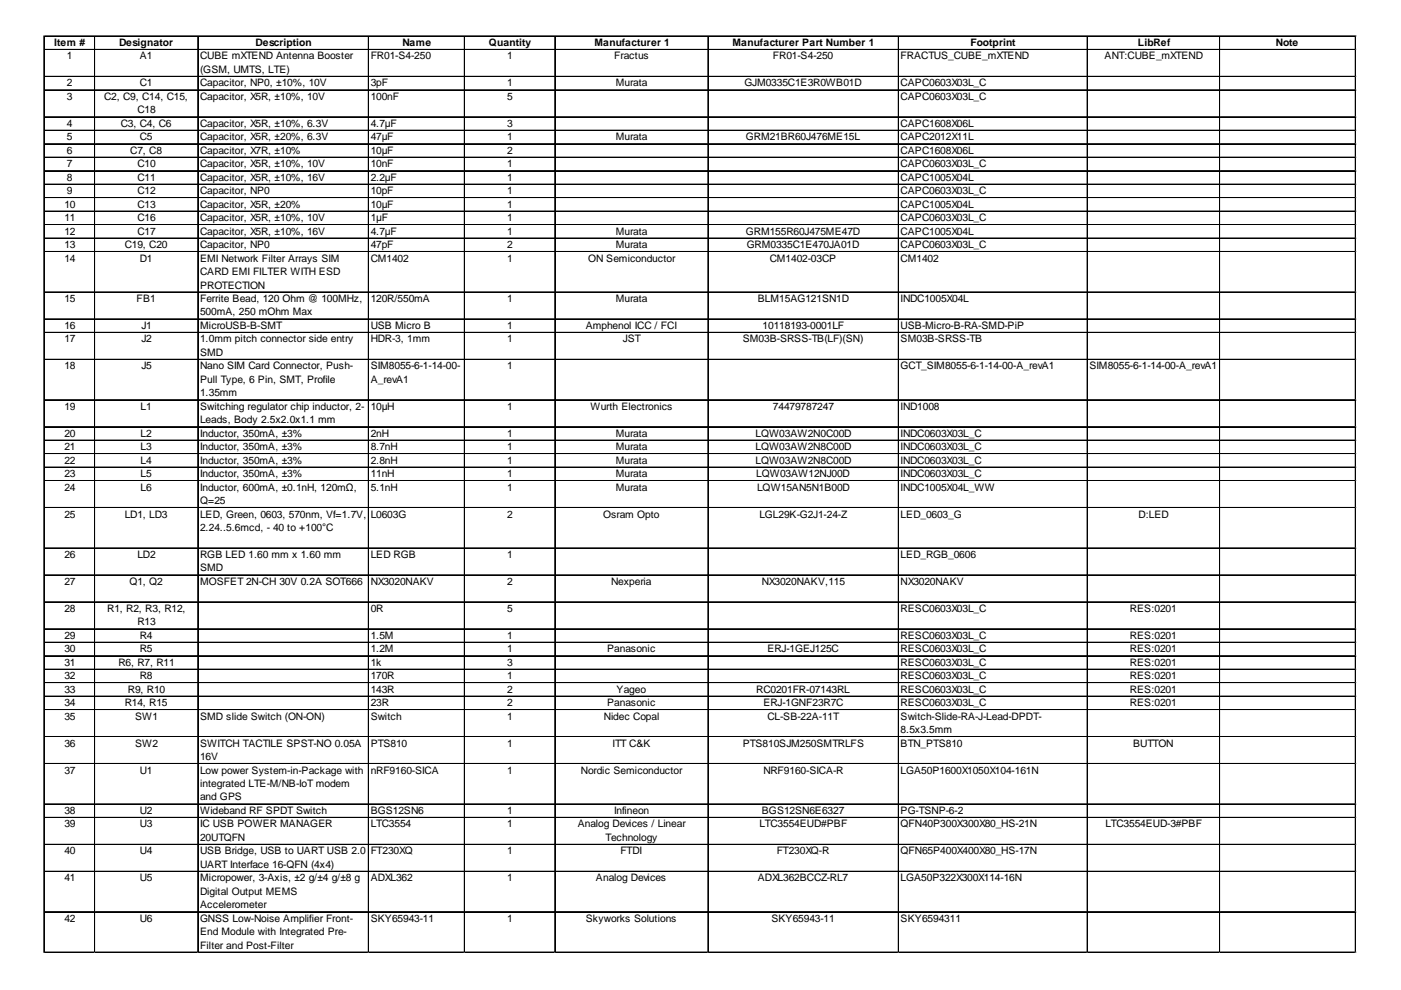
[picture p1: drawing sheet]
<svg xmlns="http://www.w3.org/2000/svg" width="297mm" height="210mm" viewBox="0 0 297 210" stroke-linecap="round" stroke-linejoin="round" font-family="sans-serif">
<defs><g id="words">
<g font-size="2.2">
<text x="11.5" y="9.8">Item #</text>
<text x="25.3" y="9.8">Designator</text>
<text x="54.2" y="9.8">Description</text>
<text x="85.3" y="9.8">Name</text>
<text x="103.7" y="9.8">Quantity</text>
<text x="126" y="9.8">Manufacturer 1</text>
<text x="155.3" y="9.8">Manufacturer Part Number 1</text>
<text x="205.8" y="9.8">Footprint</text>
<text x="241.3" y="9.8">LibRef</text>
<text x="270.5" y="9.8">Note</text>
<text x="14.2" y="12.6">1</text>
<text x="29.6" y="12.6">A1</text>
<text x="42.4" y="12.6">CUBE mXTEND Antenna Booster</text>
<text x="42.4" y="15.5">(GSM, UMTS, LTE)</text>
<text x="78.6" y="12.6">FR01-S4-250</text>
<text x="107.5" y="12.6">1</text>
<text x="130.2" y="12.6">Fractus</text>
<text x="163.9" y="12.6">FR01-S4-250</text>
<text x="191" y="12.6">FRACTUS_CUBE_mXTEND</text>
<text x="234.2" y="12.6">ANT:CUBE_mXTEND</text>
<text x="14.2" y="18.3">2</text>
<text x="14.2" y="21.2">3</text>
<text x="22.1" y="21.2">C2, C9, C14, C15,</text>
<text x="29.6" y="18.3">C1</text>
<text x="42.4" y="18.3">Capacitor, NP0, ±10%, 10V</text>
<text x="42.4" y="21.2">Capacitor, X5R, ±10%, 10V</text>
<text x="78.6" y="18.3">3pF</text>
<text x="78.6" y="21.2">100nF</text>
<text x="107.5" y="18.3">1</text>
<text x="107.5" y="21.2">5</text>
<text x="130.6" y="18.3">Murata</text>
<text x="157.8" y="18.3">GJM0335C1E3R0WB01D</text>
<text x="191" y="18.3">CAPC0603X03L_C</text>
<text x="191" y="21.2">CAPC0603X03L_C</text>
<text x="14.2" y="26.9">4</text>
<text x="14.2" y="29.7">5</text>
<text x="25.6" y="26.9">C3, C4, C6</text>
<text x="29.1" y="24">C18</text>
<text x="29.6" y="29.7">C5</text>
<text x="42.4" y="26.9">Capacitor, X5R, ±10%, 6.3V</text>
<text x="42.4" y="29.7">Capacitor, X5R, ±20%, 6.3V</text>
<text x="78.6" y="26.9">4.7µF</text>
<text x="78.6" y="29.7">47µF</text>
<text x="107.5" y="26.9">3</text>
<text x="107.5" y="29.7">1</text>
<text x="130.6" y="29.7">Murata</text>
<text x="158.2" y="29.7">GRM21BR60J476ME15L</text>
<text x="191" y="26.9">CAPC1608X06L</text>
<text x="191" y="29.7">CAPC2012X11L</text>
<text x="14.2" y="32.6">6</text>
<text x="14.2" y="35.5">7</text>
<text x="27.6" y="32.6">C7, C8</text>
<text x="29.1" y="35.5">C10</text>
<text x="42.4" y="32.6">Capacitor, X7R, ±10%</text>
<text x="42.4" y="35.5">Capacitor, X5R, ±10%, 10V</text>
<text x="78.6" y="32.6">10µF</text>
<text x="78.6" y="35.5">10nF</text>
<text x="107.5" y="32.6">2</text>
<text x="107.5" y="35.5">1</text>
<text x="191" y="32.6">CAPC1608X06L</text>
<text x="191" y="35.5">CAPC0603X03L_C</text>
<text x="14.2" y="38.3">8</text>
<text x="14.2" y="41.2">9</text>
<text x="29.1" y="38.3">C11</text>
<text x="29.1" y="41.2">C12</text>
<text x="42.4" y="38.3">Capacitor, X5R, ±10%, 16V</text>
<text x="42.4" y="41.2">Capacitor, NP0</text>
<text x="78.6" y="38.3">2.2µF</text>
<text x="78.6" y="41.2">10pF</text>
<text x="107.5" y="38.3">1</text>
<text x="107.5" y="41.2">1</text>
<text x="191" y="38.3">CAPC1005X04L</text>
<text x="191" y="41.2">CAPC0603X03L_C</text>
<text x="13.7" y="44">10</text>
<text x="13.7" y="46.9">11</text>
<text x="29.1" y="44">C13</text>
<text x="29.1" y="46.9">C16</text>
<text x="42.4" y="44">Capacitor, X5R, ±20%</text>
<text x="42.4" y="46.9">Capacitor, X5R, ±10%, 10V</text>
<text x="78.6" y="44">10µF</text>
<text x="78.6" y="46.9">1µF</text>
<text x="107.5" y="44">1</text>
<text x="107.5" y="46.9">1</text>
<text x="191" y="44">CAPC1005X04L</text>
<text x="191" y="46.9">CAPC0603X03L_C</text>
<text x="13.7" y="49.7">12</text>
<text x="13.7" y="52.6">13</text>
<text x="26.4" y="52.6">C19, C20</text>
<text x="29.1" y="49.7">C17</text>
<text x="42.4" y="49.7">Capacitor, X5R, ±10%, 16V</text>
<text x="42.4" y="52.6">Capacitor, NP0</text>
<text x="78.6" y="49.7">4.7µF</text>
<text x="78.6" y="52.6">47pF</text>
<text x="107.5" y="49.7">1</text>
<text x="107.5" y="52.6">2</text>
<text x="130.6" y="49.7">Murata</text>
<text x="130.6" y="52.6">Murata</text>
<text x="158.2" y="49.7">GRM155R60J475ME47D</text>
<text x="158.3" y="52.6">GRM0335C1E470JA01D</text>
<text x="191" y="49.7">CAPC1005X04L</text>
<text x="191" y="52.6">CAPC0603X03L_C</text>
<text x="13.7" y="55.5">14</text>
<text x="29.6" y="55.5">D1</text>
<text x="42.4" y="55.5">EMI Network Filter Arrays SIM</text>
<text x="42.4" y="58.3">CARD EMI FILTER WITH ESD</text>
<text x="78.6" y="55.5">CM1402</text>
<text x="107.5" y="55.5">1</text>
<text x="124.7" y="55.5">ON Semiconductor</text>
<text x="163.2" y="55.5">CM1402-03CP</text>
<text x="191" y="55.5">CM1402</text>
<text x="13.7" y="64">15</text>
<text x="29" y="64">FB1</text>
<text x="42.4" y="61.2">PROTECTION</text>
<text x="42.4" y="64">Ferrite Bead, 120 Ohm @ 100MHz,</text>
<text x="78.6" y="64">120R/550mA</text>
<text x="107.5" y="64">1</text>
<text x="130.6" y="64">Murata</text>
<text x="160.7" y="64">BLM15AG121SN1D</text>
<text x="191" y="64">INDC1005X04L</text>
<text x="13.7" y="69.7">16</text>
<text x="30" y="69.7">J1</text>
<text x="42.4" y="66.9">500mA, 250 mOhm Max</text>
<text x="42.4" y="69.7">MicroUSB-B-SMT</text>
<text x="78.6" y="69.7">USB Micro B</text>
<text x="107.5" y="69.7">1</text>
<text x="124.2" y="69.7">Amphenol ICC / FCI</text>
<text x="161.7" y="69.7">10118193-0001LF</text>
<text x="191" y="69.7">USB-Micro-B-RA-SMD-PiP</text>
<text x="13.7" y="72.6">17</text>
<text x="30" y="72.6">J2</text>
<text x="42.4" y="72.6">1.0mm pitch connector side entry</text>
<text x="42.4" y="75.5">SMD</text>
<text x="78.6" y="72.6">HDR-3, 1mm</text>
<text x="107.5" y="72.6">1</text>
<text x="132.1" y="72.6">JST</text>
<text x="157.5" y="72.6">SM03B-SRSS-TB(LF)(SN)</text>
<text x="191" y="72.6">SM03B-SRSS-TB</text>
<text x="13.7" y="78.3">18</text>
<text x="30" y="78.3">J5</text>
<text x="42.4" y="78.3">Nano SIM Card Connector, Push-</text>
<text x="42.4" y="81.2">Pull Type, 6 Pin, SMT, Profile</text>
<text x="78.6" y="78.3">SIM8055-6-1-14-00-</text>
<text x="78.6" y="81.2">A_revA1</text>
<text x="107.5" y="78.3">1</text>
<text x="191" y="78.3">GCT_SIM8055-6-1-14-00-A_revA1</text>
<text x="231" y="78.3">SIM8055-6-1-14-00-A_revA1</text>
<text x="13.7" y="86.9">19</text>
<text x="29.8" y="86.9">L1</text>
<text x="42.4" y="84">1.35mm</text>
<text x="42.4" y="86.9">Switching regulator chip inductor, 2-</text>
<text x="42.4" y="89.7">Leads, Body 2.5x2.0x1.1 mm</text>
<text x="78.6" y="86.9">10µH</text>
<text x="107.5" y="86.9">1</text>
<text x="125.2" y="86.9">Wurth Electronics</text>
<text x="163.9" y="86.9">74479787247</text>
<text x="191" y="86.9">IND1008</text>
<text x="13.7" y="92.6">20</text>
<text x="13.7" y="95.5">21</text>
<text x="29.8" y="92.6">L2</text>
<text x="29.8" y="95.5">L3</text>
<text x="42.4" y="92.6">Inductor, 350mA, ±3%</text>
<text x="42.4" y="95.5">Inductor, 350mA, ±3%</text>
<text x="78.6" y="92.6">2nH</text>
<text x="78.6" y="95.5">8.7nH</text>
<text x="107.5" y="92.6">1</text>
<text x="107.5" y="95.5">1</text>
<text x="130.6" y="92.6">Murata</text>
<text x="130.6" y="95.5">Murata</text>
<text x="160.2" y="92.6">LQW03AW2N0C00D</text>
<text x="160.2" y="95.5">LQW03AW2N8C00D</text>
<text x="191" y="92.6">INDC0603X03L_C</text>
<text x="191" y="95.5">INDC0603X03L_C</text>
<text x="13.7" y="98.3">22</text>
<text x="13.7" y="101.2">23</text>
<text x="29.8" y="98.3">L4</text>
<text x="29.8" y="101.2">L5</text>
<text x="42.4" y="98.3">Inductor, 350mA, ±3%</text>
<text x="42.4" y="101.2">Inductor, 350mA, ±3%</text>
<text x="78.6" y="98.3">2.8nH</text>
<text x="78.6" y="101.2">11nH</text>
<text x="107.5" y="98.3">1</text>
<text x="107.5" y="101.2">1</text>
<text x="130.6" y="98.3">Murata</text>
<text x="130.6" y="101.2">Murata</text>
<text x="160.2" y="98.3">LQW03AW2N8C00D</text>
<text x="160.3" y="101.2">LQW03AW12NJ00D</text>
<text x="191" y="98.3">INDC0603X03L_C</text>
<text x="191" y="101.2">INDC0603X03L_C</text>
<text x="13.7" y="104">24</text>
<text x="29.8" y="104">L6</text>
<text x="42.4" y="104">Inductor, 600mA, ±0.1nH, 120mΩ,</text>
<text x="42.4" y="106.9">Q=25</text>
<text x="78.6" y="104">5.1nH</text>
<text x="107.5" y="104">1</text>
<text x="130.6" y="104">Murata</text>
<text x="160.5" y="104">LQW15AN5N1B00D</text>
<text x="191" y="104">INDC1005X04L_WW</text>
<text x="13.7" y="109.7">25</text>
<text x="26.4" y="109.7">LD1, LD3</text>
<text x="42.4" y="109.7">LED, Green, 0603, 570nm, Vf=1.7V,</text>
<text x="42.4" y="112.6">2.24..5.6mcd, - 40 to +100°C</text>
<text x="78.6" y="109.7">L0603G</text>
<text x="107.5" y="109.7">2</text>
<text x="127.9" y="109.7">Osram Opto</text>
<text x="161" y="109.7">LGL29K-G2J1-24-Z</text>
<text x="191" y="109.7">LED_0603_G</text>
<text x="241.4" y="109.7">D:LED</text>
<text x="13.7" y="118.3">26</text>
<text x="29.1" y="118.3">LD2</text>
<text x="42.4" y="118.3">RGB LED 1.60 mm x 1.60 mm</text>
<text x="78.6" y="118.3">LED RGB</text>
<text x="107.5" y="118.3">1</text>
<text x="191" y="118.3">LED_RGB_0606</text>
<text x="13.7" y="124">27</text>
<text x="27.5" y="124">Q1, Q2</text>
<text x="42.4" y="121.2">SMD</text>
<text x="42.4" y="124">MOSFET 2N-CH 30V 0.2A SOT666</text>
<text x="78.6" y="124">NX3020NAKV</text>
<text x="107.5" y="124">2</text>
<text x="129.6" y="124">Nexperia</text>
<text x="161.5" y="124">NX3020NAKV,115</text>
<text x="191" y="124">NX3020NAKV</text>
<text x="13.7" y="129.7">28</text>
<text x="22.7" y="129.7">R1, R2, R3, R12,</text>
<text x="78.6" y="129.7">0R</text>
<text x="107.5" y="129.7">5</text>
<text x="191" y="129.7">RESC0603X03L_C</text>
<text x="239.6" y="129.7">RES:0201</text>
<text x="13.7" y="135.4">29</text>
<text x="29.1" y="132.6">R13</text>
<text x="29.6" y="135.4">R4</text>
<text x="78.6" y="135.4">1.5M</text>
<text x="107.5" y="135.4">1</text>
<text x="191" y="135.4">RESC0603X03L_C</text>
<text x="239.6" y="135.4">RES:0201</text>
<text x="13.7" y="138.3">30</text>
<text x="13.7" y="141.2">31</text>
<text x="25.1" y="141.2">R6, R7, R11</text>
<text x="29.6" y="138.3">R5</text>
<text x="78.6" y="138.3">1.2M</text>
<text x="78.6" y="141.2">1k</text>
<text x="107.5" y="138.3">1</text>
<text x="107.5" y="141.2">3</text>
<text x="128.7" y="138.3">Panasonic</text>
<text x="162.7" y="138.3">ERJ-1GEJ125C</text>
<text x="191" y="138.3">RESC0603X03L_C</text>
<text x="191" y="141.2">RESC0603X03L_C</text>
<text x="239.6" y="138.3">RES:0201</text>
<text x="239.6" y="141.2">RES:0201</text>
<text x="13.7" y="144">32</text>
<text x="13.7" y="146.9">33</text>
<text x="13.7" y="149.7">34</text>
<text x="26.4" y="149.7">R14, R15</text>
<text x="27.1" y="146.9">R9, R10</text>
<text x="29.6" y="144">R8</text>
<text x="78.6" y="144">170R</text>
<text x="78.6" y="146.9">143R</text>
<text x="78.6" y="149.7">23R</text>
<text x="107.5" y="144">1</text>
<text x="107.5" y="146.9">2</text>
<text x="107.5" y="149.7">2</text>
<text x="128.7" y="149.7">Panasonic</text>
<text x="130.7" y="146.9">Yageo</text>
<text x="160.3" y="146.9">RC0201FR-07143RL</text>
<text x="161.9" y="149.7">ERJ-1GNF23R7C</text>
<text x="191" y="144">RESC0603X03L_C</text>
<text x="191" y="146.9">RESC0603X03L_C</text>
<text x="191" y="149.7">RESC0603X03L_C</text>
<text x="239.6" y="144">RES:0201</text>
<text x="239.6" y="146.9">RES:0201</text>
<text x="239.6" y="149.7">RES:0201</text>
<text x="13.7" y="152.6">35</text>
<text x="28.6" y="152.6">SW1</text>
<text x="42.4" y="152.6">SMD slide Switch (ON-ON)</text>
<text x="78.6" y="152.6">Switch</text>
<text x="107.5" y="152.6">1</text>
<text x="128" y="152.6">Nidec Copal</text>
<text x="162.7" y="152.6">CL-SB-22A-11T</text>
<text x="191" y="152.6">Switch-Slide-RA-J-Lead-DPDT-</text>
<text x="191" y="155.4">8.5x3.5mm</text>
<text x="13.7" y="158.3">36</text>
<text x="28.6" y="158.3">SW2</text>
<text x="42.4" y="158.3">SWITCH TACTILE SPST-NO 0.05A</text>
<text x="42.4" y="161.2">16V</text>
<text x="78.6" y="158.3">PTS810</text>
<text x="107.5" y="158.3">1</text>
<text x="129.9" y="158.3">ITT C&amp;K</text>
<text x="157.5" y="158.3">PTS810SJM250SMTRLFS</text>
<text x="191" y="158.3">BTN_PTS810</text>
<text x="240.2" y="158.3">BUTTON</text>
<text x="13.7" y="164">37</text>
<text x="29.6" y="164">U1</text>
<text x="42.4" y="164">Low power System-in-Package with</text>
<text x="42.4" y="166.9">integrated LTE-M/NB-IoT modem</text>
<text x="78.6" y="164">nRF9160-SICA</text>
<text x="107.5" y="164">1</text>
<text x="123.2" y="164">Nordic Semiconductor</text>
<text x="161.9" y="164">NRF9160-SICA-R</text>
<text x="191" y="164">LGA50P1600X1050X104-161N</text>
<text x="13.7" y="172.6">38</text>
<text x="29.6" y="172.6">U2</text>
<text x="42.4" y="169.7">and GPS</text>
<text x="42.4" y="172.6">Wideband RF SPDT Switch</text>
<text x="78.6" y="172.6">BGS12SN6</text>
<text x="107.5" y="172.6">1</text>
<text x="130.2" y="172.6">Infineon</text>
<text x="161.5" y="172.6">BGS12SN6E6327</text>
<text x="191" y="172.6">PG-TSNP-6-2</text>
<text x="13.7" y="175.4">39</text>
<text x="29.6" y="175.4">U3</text>
<text x="42.4" y="175.4">IC USB POWER MANAGER</text>
<text x="42.4" y="178.3">20UTQFN</text>
<text x="78.6" y="175.4">LTC3554</text>
<text x="107.5" y="175.4">1</text>
<text x="122.5" y="175.4">Analog Devices / Linear</text>
<text x="128.4" y="178.3">Technology</text>
<text x="161" y="175.4">LTC3554EUD#PBF</text>
<text x="191" y="175.4">QFN40P300X300X80_HS-21N</text>
<text x="234.4" y="175.4">LTC3554EUD-3#PBF</text>
<text x="13.7" y="181.2">40</text>
<text x="29.6" y="181.2">U4</text>
<text x="42.4" y="181.2">USB Bridge, USB to UART USB 2.0</text>
<text x="42.4" y="184">UART Interface 16-QFN (4x4)</text>
<text x="78.6" y="181.2">FT230XQ</text>
<text x="107.5" y="181.2">1</text>
<text x="131.6" y="181.2">FTDI</text>
<text x="164.7" y="181.2">FT230XQ-R</text>
<text x="191" y="181.2">QFN65P400X400X80_HS-17N</text>
<text x="13.7" y="186.9">41</text>
<text x="29.6" y="186.9">U5</text>
<text x="42.4" y="186.9">Micropower, 3-Axis, ±2 g/±4 g/±8 g</text>
<text x="42.4" y="189.7">Digital Output MEMS</text>
<text x="78.6" y="186.9">ADXL362</text>
<text x="107.5" y="186.9">1</text>
<text x="126.4" y="186.9">Analog Devices</text>
<text x="160.7" y="186.9">ADXL362BCCZ-RL7</text>
<text x="191" y="186.9">LGA50P322X300X114-16N</text>
<text x="13.7" y="195.4">42</text>
<text x="29.6" y="195.4">U6</text>
<text x="42.4" y="192.6">Accelerometer</text>
<text x="42.4" y="195.4">GNSS Low-Noise Amplifier Front-</text>
<text x="78.6" y="195.4">SKY65943-11</text>
<text x="107.5" y="195.4">1</text>
<text x="124.2" y="195.4">Skyworks Solutions</text>
<text x="163.5" y="195.4">SKY65943-11</text>
<text x="191" y="195.4">SKY6594311</text>
<text x="42.4" y="198.3">End Module with Integrated Pre-</text>
<text x="42.4" y="201.1">Filter and Post-Filter</text>
</g>
</g></defs>
<g fill="none" stroke="#000" stroke-width=".21">
<path d="M9.3 7.6v194.4M9.4 7.6v194.4M9.5 7.6h278M9.5 7.7h278M9.5 10.5h278M9.5 16.2h10.6M9.5 16.3h10.6M9.5 19h10.6M9.5 19.1h10.6M20.1 7.8v194.2M20.2 16.2h21.7M20.2 16.3h21.7"/>
<path d="M20.2 19h21.7M20.2 19.1h21.7M41.9 7.8v194.2M42 7.8v194.2M42.1 16.2h36M42.1 16.3h36M42.1 19h36M42.1 19.1h36M78.1 7.8v194.2M78.2 7.8v194.2M78.3 16.2h20.1M78.3 16.3h20.1"/>
<path d="M78.3 19h20.1M78.3 19.1h20.1M98.4 7.8v194.2M98.5 7.8v194.2M98.6 16.2h19M98.6 16.3h19M98.6 19h19M98.6 19.1h19M117.6 7.8v194.2M117.7 7.8v194.2M117.8 16.2h32.3M117.8 16.3h32.3"/>
<path d="M117.8 19h32.3M117.8 19.1h32.3M150.1 7.8v194.2M150.2 7.8v194.2M150.2 16.2h40.3M150.2 16.3h40.3M150.2 19h40.3M150.2 19.1h40.3M190.5 7.8v194.2M190.6 16.2h39.9M190.6 16.3h39.9M190.6 19h39.9"/>
<path d="M190.6 19.1h39.9M230.5 7.8v194.2M230.6 7.8v194.2M230.7 16.2h27.9M230.7 16.3h27.9M230.7 19h27.9M230.7 19.1h27.9M258.6 7.8v194.2M258.7 7.8v194.2M258.7 16.2h28.6M258.7 16.3h28.6M258.7 19h28.6"/>
<path d="M258.7 19.1h28.6M287.3 7.8v194.2M287.4 7.8v194.2M9.5 24.7h10.6M9.5 24.8h10.6M9.5 27.6h10.6M9.5 27.7h10.6M9.5 30.5h10.6M9.5 33.3h10.6M9.5 33.4h10.6M9.5 36.2h10.6M9.5 36.3h10.6"/>
<path d="M9.5 39h10.6M9.5 39.1h10.6M20.2 24.7h21.7M20.2 24.8h21.7M20.2 27.6h21.7M20.2 27.7h21.7M20.2 30.5h21.7M20.2 33.3h21.7M20.2 33.4h21.7M20.2 36.2h21.7M20.2 36.3h21.7M20.2 39h21.7"/>
<path d="M20.2 39.1h21.7M42.1 24.7h36M42.1 24.8h36M42.1 27.6h36M42.1 27.7h36M42.1 30.5h36M42.1 33.3h36M42.1 33.4h36M42.1 36.2h36M42.1 36.3h36M42.1 39h36M42.1 39.1h36"/>
<path d="M78.3 24.7h20.1M78.3 24.8h20.1M78.3 27.6h20.1M78.3 27.7h20.1M78.3 30.5h20.1M78.3 33.3h20.1M78.3 33.4h20.1M78.3 36.2h20.1M78.3 36.3h20.1M78.3 39h20.1M78.3 39.1h20.1M98.6 24.7h19"/>
<path d="M98.6 24.8h19M98.6 27.6h19M98.6 27.7h19M98.6 30.5h19M98.6 33.3h19M98.6 33.4h19M98.6 36.2h19M98.6 36.3h19M98.6 39h19M98.6 39.1h19M117.8 24.7h32.3M117.8 24.8h32.3"/>
<path d="M117.8 27.6h32.3M117.8 27.7h32.3M117.8 30.5h32.3M117.8 33.3h32.3M117.8 33.4h32.3M117.8 36.2h32.3M117.8 36.3h32.3M117.8 39h32.3M117.8 39.1h32.3M150.2 24.7h40.3M150.2 24.8h40.3M150.2 27.6h40.3"/>
<path d="M150.2 27.7h40.3M150.2 30.5h40.3M150.2 33.3h40.3M150.2 33.4h40.3M150.2 36.2h40.3M150.2 36.3h40.3M150.2 39h40.3M150.2 39.1h40.3M190.6 24.7h39.9M190.6 24.8h39.9M190.6 27.6h39.9M190.6 27.7h39.9"/>
<path d="M190.6 30.5h39.9M190.6 33.3h39.9M190.6 33.4h39.9M190.6 36.2h39.9M190.6 36.3h39.9M190.6 39h39.9M190.6 39.1h39.9M230.7 24.7h27.9M230.7 24.8h27.9M230.7 27.6h27.9M230.7 27.7h27.9M230.7 30.5h27.9"/>
<path d="M230.7 33.3h27.9M230.7 33.4h27.9M230.7 36.2h27.9M230.7 36.3h27.9M230.7 39h27.9M230.7 39.1h27.9M258.7 24.7h28.6M258.7 24.8h28.6M258.7 27.6h28.6M258.7 27.7h28.6M258.7 30.5h28.6M258.7 33.3h28.6"/>
<path d="M258.7 33.4h28.6M258.7 36.2h28.6M258.7 36.3h28.6M258.7 39h28.6M258.7 39.1h28.6M9.5 41.9h10.6M9.5 42h10.6M9.5 44.7h10.6M9.5 44.8h10.6M9.5 47.6h10.6M9.5 47.7h10.6M9.5 50.5h10.6"/>
<path d="M9.5 53.3h10.6M9.5 53.4h10.6M20.2 41.9h21.7M20.2 42h21.7M20.2 44.7h21.7M20.2 44.8h21.7M20.2 47.6h21.7M20.2 47.7h21.7M20.2 50.5h21.7M20.2 53.3h21.7M20.2 53.4h21.7M42.1 41.9h36"/>
<path d="M42.1 42h36M42.1 44.7h36M42.1 44.8h36M42.1 47.6h36M42.1 47.7h36M42.1 50.5h36M42.1 53.3h36M42.1 53.4h36M78.3 41.9h20.1M78.3 42h20.1M78.3 44.7h20.1M78.3 44.8h20.1"/>
<path d="M78.3 47.6h20.1M78.3 47.7h20.1M78.3 50.5h20.1M78.3 53.3h20.1M78.3 53.4h20.1M98.6 41.9h19M98.6 42h19M98.6 44.7h19M98.6 44.8h19M98.6 47.6h19M98.6 47.7h19M98.6 50.5h19"/>
<path d="M98.6 53.3h19M98.6 53.4h19M117.8 41.9h32.3M117.8 42h32.3M117.8 44.7h32.3M117.8 44.8h32.3M117.8 47.6h32.3M117.8 47.7h32.3M117.8 50.5h32.3M117.8 53.3h32.3M117.8 53.4h32.3M150.2 41.9h40.3"/>
<path d="M150.2 42h40.3M150.2 44.7h40.3M150.2 44.8h40.3M150.2 47.6h40.3M150.2 47.7h40.3M150.2 50.5h40.3M150.2 53.3h40.3M150.2 53.4h40.3M190.6 41.9h39.9M190.6 42h39.9M190.6 44.7h39.9M190.6 44.8h39.9"/>
<path d="M190.6 47.6h39.9M190.6 47.7h39.9M190.6 50.5h39.9M190.6 53.3h39.9M190.6 53.4h39.9M230.7 41.9h27.9M230.7 42h27.9M230.7 44.7h27.9M230.7 44.8h27.9M230.7 47.6h27.9M230.7 47.7h27.9M230.7 50.5h27.9"/>
<path d="M230.7 53.3h27.9M230.7 53.4h27.9M258.7 41.9h28.6M258.7 42h28.6M258.7 44.7h28.6M258.7 44.8h28.6M258.7 47.6h28.6M258.7 47.7h28.6M258.7 50.5h28.6M258.7 53.3h28.6M258.7 53.4h28.6M9.5 61.9h10.6"/>
<path d="M9.5 62h10.6M9.5 67.6h10.6M9.5 67.7h10.6M9.5 70.5h10.6M9.5 76.2h10.6M9.5 76.3h10.6M20.2 61.9h21.7M20.2 62h21.7M20.2 67.6h21.7M20.2 67.7h21.7M20.2 70.5h21.7M20.2 76.2h21.7"/>
<path d="M20.2 76.3h21.7M42.1 61.9h36M42.1 62h36M42.1 67.6h36M42.1 67.7h36M42.1 70.5h36M42.1 76.2h36M42.1 76.3h36M78.3 61.9h20.1M78.3 62h20.1M78.3 67.6h20.1M78.3 67.7h20.1"/>
<path d="M78.3 70.5h20.1M78.3 76.2h20.1M78.3 76.3h20.1M98.6 61.9h19M98.6 62h19M98.6 67.6h19M98.6 67.7h19M98.6 70.5h19M98.6 76.2h19M98.6 76.3h19M117.8 61.9h32.3M117.8 62h32.3"/>
<path d="M117.8 67.6h32.3M117.8 67.7h32.3M117.8 70.5h32.3M117.8 76.2h32.3M117.8 76.3h32.3M150.2 61.9h40.3M150.2 62h40.3M150.2 67.6h40.3M150.2 67.7h40.3M150.2 70.5h40.3M150.2 76.2h40.3M150.2 76.3h40.3"/>
<path d="M190.6 61.9h39.9M190.6 62h39.9M190.6 67.6h39.9M190.6 67.7h39.9M190.6 70.5h39.9M190.6 76.2h39.9M190.6 76.3h39.9M230.7 61.9h27.9M230.7 62h27.9M230.7 67.6h27.9M230.7 67.7h27.9M230.7 70.5h27.9"/>
<path d="M230.7 76.2h27.9M230.7 76.3h27.9M258.7 61.9h28.6M258.7 62h28.6M258.7 67.6h28.6M258.7 67.7h28.6M258.7 70.5h28.6M258.7 76.2h28.6M258.7 76.3h28.6M9.5 84.7h10.6M9.5 84.8h10.6M9.5 90.5h10.6"/>
<path d="M9.5 93.3h10.6M9.5 93.4h10.6M9.5 96.2h10.6M9.5 99h10.6M9.5 99.1h10.6M20.2 84.7h21.7M20.2 84.8h21.7M20.2 90.5h21.7M20.2 93.3h21.7M20.2 93.4h21.7M20.2 96.2h21.7M20.2 99h21.7"/>
<path d="M20.2 99.1h21.7M42.1 84.7h36M42.1 84.8h36M42.1 90.5h36M42.1 93.3h36M42.1 93.4h36M42.1 96.2h36M42.1 99h36M42.1 99.1h36M78.3 84.7h20.1M78.3 84.8h20.1M78.3 90.5h20.1"/>
<path d="M78.3 93.3h20.1M78.3 93.4h20.1M78.3 96.2h20.1M78.3 99h20.1M78.3 99.1h20.1M98.6 84.7h19M98.6 84.8h19M98.6 90.5h19M98.6 93.3h19M98.6 93.4h19M98.6 96.2h19M98.6 99h19"/>
<path d="M98.6 99.1h19M117.8 84.7h32.3M117.8 84.8h32.3M117.8 90.5h32.3M117.8 93.3h32.3M117.8 93.4h32.3M117.8 96.2h32.3M117.8 99h32.3M117.8 99.1h32.3M150.2 84.7h40.3M150.2 84.8h40.3M150.2 90.5h40.3"/>
<path d="M150.2 93.3h40.3M150.2 93.4h40.3M150.2 96.2h40.3M150.2 99h40.3M150.2 99.1h40.3M190.6 84.7h39.9M190.6 84.8h39.9M190.6 90.5h39.9M190.6 93.3h39.9M190.6 93.4h39.9M190.6 96.2h39.9M190.6 99h39.9"/>
<path d="M190.6 99.1h39.9M230.7 84.7h27.9M230.7 84.8h27.9M230.7 90.5h27.9M230.7 93.3h27.9M230.7 93.4h27.9M230.7 96.2h27.9M230.7 99h27.9M230.7 99.1h27.9M258.7 84.7h28.6M258.7 84.8h28.6M258.7 90.5h28.6"/>
<path d="M258.7 93.3h28.6M258.7 93.4h28.6M258.7 96.2h28.6M258.7 99h28.6M258.7 99.1h28.6M9.5 101.9h10.6M9.5 102h10.6M9.5 107.6h10.6M9.5 107.7h10.6M9.5 116.2h10.6M20.2 101.9h21.7M20.2 102h21.7"/>
<path d="M20.2 107.6h21.7M20.2 107.7h21.7M20.2 116.2h21.7M42.1 101.9h36M42.1 102h36M42.1 107.6h36M42.1 107.7h36M42.1 116.2h36M78.3 101.9h20.1M78.3 102h20.1M78.3 107.6h20.1M78.3 107.7h20.1"/>
<path d="M78.3 116.2h20.1M98.6 101.9h19M98.6 102h19M98.6 107.6h19M98.6 107.7h19M98.6 116.2h19M117.8 101.9h32.3M117.8 102h32.3M117.8 107.6h32.3M117.8 107.7h32.3M117.8 116.2h32.3M150.2 101.9h40.3"/>
<path d="M150.2 102h40.3M150.2 107.6h40.3M150.2 107.7h40.3M150.2 116.2h40.3M190.6 101.9h39.9M190.6 102h39.9M190.6 107.6h39.9M190.6 107.7h39.9M190.6 116.2h39.9M230.7 101.9h27.9M230.7 102h27.9M230.7 107.6h27.9"/>
<path d="M230.7 107.7h27.9M230.7 116.2h27.9M258.7 101.9h28.6M258.7 102h28.6M258.7 107.6h28.6M258.7 107.7h28.6M258.7 116.2h28.6M9.5 121.9h10.6M9.5 122h10.6M9.5 127.6h10.6M9.5 127.7h10.6M9.5 133.3h10.6"/>
<path d="M9.5 133.4h10.6M9.5 136.2h10.6M9.5 139h10.6M9.5 139.1h10.6M20.2 121.9h21.7M20.2 122h21.7M20.2 127.6h21.7M20.2 127.7h21.7M20.2 133.3h21.7M20.2 133.4h21.7M20.2 136.2h21.7M20.2 139h21.7"/>
<path d="M20.2 139.1h21.7M42.1 121.9h36M42.1 122h36M42.1 127.6h36M42.1 127.7h36M42.1 133.3h36M42.1 133.4h36M42.1 136.2h36M42.1 139h36M42.1 139.1h36M78.3 121.9h20.1M78.3 122h20.1"/>
<path d="M78.3 127.6h20.1M78.3 127.7h20.1M78.3 133.3h20.1M78.3 133.4h20.1M78.3 136.2h20.1M78.3 139h20.1M78.3 139.1h20.1M98.6 121.9h19M98.6 122h19M98.6 127.6h19M98.6 127.7h19M98.6 133.3h19"/>
<path d="M98.6 133.4h19M98.6 136.2h19M98.6 139h19M98.6 139.1h19M117.8 121.9h32.3M117.8 122h32.3M117.8 127.6h32.3M117.8 127.7h32.3M117.8 133.3h32.3M117.8 133.4h32.3M117.8 136.2h32.3M117.8 139h32.3"/>
<path d="M117.8 139.1h32.3M150.2 121.9h40.3M150.2 122h40.3M150.2 127.6h40.3M150.2 127.7h40.3M150.2 133.3h40.3M150.2 133.4h40.3M150.2 136.2h40.3M150.2 139h40.3M150.2 139.1h40.3M190.6 121.9h39.9M190.6 122h39.9"/>
<path d="M190.6 127.6h39.9M190.6 127.7h39.9M190.6 133.3h39.9M190.6 133.4h39.9M190.6 136.2h39.9M190.6 139h39.9M190.6 139.1h39.9M230.7 121.9h27.9M230.7 122h27.9M230.7 127.6h27.9M230.7 127.7h27.9M230.7 133.3h27.9"/>
<path d="M230.7 133.4h27.9M230.7 136.2h27.9M230.7 139h27.9M230.7 139.1h27.9M258.7 121.9h28.6M258.7 122h28.6M258.7 127.6h28.6M258.7 127.7h28.6M258.7 133.3h28.6M258.7 133.4h28.6M258.7 136.2h28.6M258.7 139h28.6"/>
<path d="M258.7 139.1h28.6M9.5 141.9h10.6M9.5 142h10.6M9.5 144.7h10.6M9.5 144.8h10.6M9.5 147.6h10.6M9.5 147.7h10.6M9.5 150.4h10.6M9.5 150.5h10.6M9.5 156.2h10.6M20.2 141.9h21.7M20.2 142h21.7"/>
<path d="M20.2 144.7h21.7M20.2 144.8h21.7M20.2 147.6h21.7M20.2 147.7h21.7M20.2 150.4h21.7M20.2 150.5h21.7M20.2 156.2h21.7M42.1 141.9h36M42.1 142h36M42.1 144.7h36M42.1 144.8h36M42.1 147.6h36"/>
<path d="M42.1 147.7h36M42.1 150.4h36M42.1 150.5h36M42.1 156.2h36M78.3 141.9h20.1M78.3 142h20.1M78.3 144.7h20.1M78.3 144.8h20.1M78.3 147.6h20.1M78.3 147.7h20.1M78.3 150.4h20.1M78.3 150.5h20.1"/>
<path d="M78.3 156.2h20.1M98.6 141.9h19M98.6 142h19M98.6 144.7h19M98.6 144.8h19M98.6 147.6h19M98.6 147.7h19M98.6 150.4h19M98.6 150.5h19M98.6 156.2h19M117.8 141.9h32.3M117.8 142h32.3"/>
<path d="M117.8 144.7h32.3M117.8 144.8h32.3M117.8 147.6h32.3M117.8 147.7h32.3M117.8 150.4h32.3M117.8 150.5h32.3M117.8 156.2h32.3M150.2 141.9h40.3M150.2 142h40.3M150.2 144.7h40.3M150.2 144.8h40.3M150.2 147.6h40.3"/>
<path d="M150.2 147.7h40.3M150.2 150.4h40.3M150.2 150.5h40.3M150.2 156.2h40.3M190.6 141.9h39.9M190.6 142h39.9M190.6 144.7h39.9M190.6 144.8h39.9M190.6 147.6h39.9M190.6 147.7h39.9M190.6 150.4h39.9M190.6 150.5h39.9"/>
<path d="M190.6 156.2h39.9M230.7 141.9h27.9M230.7 142h27.9M230.7 144.7h27.9M230.7 144.8h27.9M230.7 147.6h27.9M230.7 147.7h27.9M230.7 150.4h27.9M230.7 150.5h27.9M230.7 156.2h27.9M258.7 141.9h28.6M258.7 142h28.6"/>
<path d="M258.7 144.7h28.6M258.7 144.8h28.6M258.7 147.6h28.6M258.7 147.7h28.6M258.7 150.4h28.6M258.7 150.5h28.6M258.7 156.2h28.6M9.5 161.9h10.6M9.5 170.4h10.6M9.5 170.5h10.6M9.5 173.3h10.6M9.5 173.4h10.6"/>
<path d="M9.5 179h10.6M9.5 179.1h10.6M20.2 161.9h21.7M20.2 170.4h21.7M20.2 170.5h21.7M20.2 173.3h21.7M20.2 173.4h21.7M20.2 179h21.7M20.2 179.1h21.7M42.1 161.9h36M42.1 170.4h36M42.1 170.5h36"/>
<path d="M42.1 173.3h36M42.1 173.4h36M42.1 179h36M42.1 179.1h36M78.3 161.9h20.1M78.3 170.4h20.1M78.3 170.5h20.1M78.3 173.3h20.1M78.3 173.4h20.1M78.3 179h20.1M78.3 179.1h20.1M98.6 161.9h19"/>
<path d="M98.6 170.4h19M98.6 170.5h19M98.6 173.3h19M98.6 173.4h19M98.6 179h19M98.6 179.1h19M117.8 161.9h32.3M117.8 170.4h32.3M117.8 170.5h32.3M117.8 173.3h32.3M117.8 173.4h32.3M117.8 179h32.3"/>
<path d="M117.8 179.1h32.3M150.2 161.9h40.3M150.2 170.4h40.3M150.2 170.5h40.3M150.2 173.3h40.3M150.2 173.4h40.3M150.2 179h40.3M150.2 179.1h40.3M190.6 161.9h39.9M190.6 170.4h39.9M190.6 170.5h39.9M190.6 173.3h39.9"/>
<path d="M190.6 173.4h39.9M190.6 179h39.9M190.6 179.1h39.9M230.7 161.9h27.9M230.7 170.4h27.9M230.7 170.5h27.9M230.7 173.3h27.9M230.7 173.4h27.9M230.7 179h27.9M230.7 179.1h27.9M258.7 161.9h28.6M258.7 170.4h28.6"/>
<path d="M258.7 170.5h28.6M258.7 173.3h28.6M258.7 173.4h28.6M258.7 179h28.6M258.7 179.1h28.6M9.5 184.7h10.6M9.5 184.8h10.6M9.5 193.3h10.6M9.5 193.4h10.6M20.2 184.7h21.7M20.2 184.8h21.7M20.2 193.3h21.7"/>
<path d="M20.2 193.4h21.7M42.1 184.7h36M42.1 184.8h36M42.1 193.3h36M42.1 193.4h36M78.3 184.7h20.1M78.3 184.8h20.1M78.3 193.3h20.1M78.3 193.4h20.1M98.6 184.7h19M98.6 184.8h19M98.6 193.3h19"/>
<path d="M98.6 193.4h19M117.8 184.7h32.3M117.8 184.8h32.3M117.8 193.3h32.3M117.8 193.4h32.3M150.2 184.7h40.3M150.2 184.8h40.3M150.2 193.3h40.3M150.2 193.4h40.3M190.6 184.7h39.9M190.6 184.8h39.9M190.6 193.3h39.9"/>
<path d="M190.6 193.4h39.9M230.7 184.7h27.9M230.7 184.8h27.9M230.7 193.3h27.9M230.7 193.4h27.9M258.7 184.7h28.6M258.7 184.8h28.6M258.7 193.3h28.6M258.7 193.4h28.6M9.5 201.9h10.6M20.2 201.9h21.7M42.1 201.9h36"/>
<path d="M78.3 201.9h20.1M98.6 201.9h19M117.8 201.9h32.3M150.2 201.9h40.3M190.6 201.9h39.9M230.7 201.9h27.9M258.7 201.9h28.6"/>
</g>
<path d="M9.3 202v.1" fill="none" stroke="#d4d4d4" stroke-width=".21"/>
<path d="M9.3 202l.2 .1z" fill="#d4d4d4"/>
<path d="M20.1 202v.1" fill="none" stroke="#d4d4d4" stroke-width=".21"/>
<path d="M20.1 202l.1 .1z" fill="#d4d4d4"/>
<path d="M41.9 202v.1" fill="none" stroke="#d4d4d4" stroke-width=".21"/>
<path d="M41.9 202l.2 .1z" fill="#d4d4d4"/>
<path d="M78.1 202v.1" fill="none" stroke="#d4d4d4" stroke-width=".21"/>
<path d="M78.1 202l.2 .1z" fill="#d4d4d4"/>
<path d="M98.4 202v.1" fill="none" stroke="#d4d4d4" stroke-width=".21"/>
<path d="M98.4 202l.2 .1z" fill="#d4d4d4"/>
<path d="M117.6 202v.1" fill="none" stroke="#d4d4d4" stroke-width=".21"/>
<path d="M117.6 202l.2 .1z" fill="#d4d4d4"/>
<path d="M150.1 202v.1" fill="none" stroke="#d4d4d4" stroke-width=".21"/>
<path d="M150.1 202l.1 .1z" fill="#d4d4d4"/>
<path d="M190.5 202v.1" fill="none" stroke="#d4d4d4" stroke-width=".21"/>
<path d="M190.5 202l.1 .1z" fill="#d4d4d4"/>
<path d="M230.5 202v.1" fill="none" stroke="#d4d4d4" stroke-width=".21"/>
<path d="M230.5 202l.2 .1z" fill="#d4d4d4"/>
<path d="M258.6 202v.1" fill="none" stroke="#d4d4d4" stroke-width=".21"/>
<path d="M258.6 202l.1 .1z" fill="#d4d4d4"/>
<path d="M287.3 202v.1" fill="none" stroke="#d4d4d4" stroke-width=".21"/>
<path d="M287.3 202l.2 .1z" fill="#d4d4d4"/>
<path d="M287.5 7.6h.1" fill="none" stroke="#d4d4d4" stroke-width=".21"/>
<path d="M287.5 7.6l.1 .2z" fill="#d4d4d4"/>
<path d="M287.5 10.5h.1" fill="none" stroke="#d4d4d4" stroke-width=".21"/>
<path d="M287.5 10.5l.1 .1z" fill="#d4d4d4"/>
<path d="M287.5 16.2h.1" fill="none" stroke="#d4d4d4" stroke-width=".21"/>
<path d="M287.5 16.2l.1 .1z" fill="#d4d4d4"/>
<path d="M287.5 19h.1" fill="none" stroke="#d4d4d4" stroke-width=".21"/>
<path d="M287.5 19l.1 .2z" fill="#d4d4d4"/>
<path d="M287.5 24.7h.1" fill="none" stroke="#d4d4d4" stroke-width=".21"/>
<path d="M287.5 24.7l.1 .2z" fill="#d4d4d4"/>
<path d="M287.5 27.6h.1" fill="none" stroke="#d4d4d4" stroke-width=".21"/>
<path d="M287.5 27.6l.1 .2z" fill="#d4d4d4"/>
<path d="M287.5 30.5h.1" fill="none" stroke="#d4d4d4" stroke-width=".21"/>
<path d="M287.5 30.5l.1 .1z" fill="#d4d4d4"/>
<path d="M287.5 33.3h.1" fill="none" stroke="#d4d4d4" stroke-width=".21"/>
<path d="M287.5 33.3l.1 .2z" fill="#d4d4d4"/>
<path d="M287.5 36.2h.1" fill="none" stroke="#d4d4d4" stroke-width=".21"/>
<path d="M287.5 36.2l.1 .1z" fill="#d4d4d4"/>
<path d="M287.5 39h.1" fill="none" stroke="#d4d4d4" stroke-width=".21"/>
<path d="M287.5 39l.1 .2z" fill="#d4d4d4"/>
<path d="M287.5 41.9h.1" fill="none" stroke="#d4d4d4" stroke-width=".21"/>
<path d="M287.5 41.9l.1 .2z" fill="#d4d4d4"/>
<path d="M287.5 44.7h.1" fill="none" stroke="#d4d4d4" stroke-width=".21"/>
<path d="M287.5 44.7l.1 .2z" fill="#d4d4d4"/>
<path d="M287.5 47.6h.1" fill="none" stroke="#d4d4d4" stroke-width=".21"/>
<path d="M287.5 47.6l.1 .2z" fill="#d4d4d4"/>
<path d="M287.5 50.5h.1" fill="none" stroke="#d4d4d4" stroke-width=".21"/>
<path d="M287.5 50.5l.1 .1z" fill="#d4d4d4"/>
<path d="M287.5 53.3h.1" fill="none" stroke="#d4d4d4" stroke-width=".21"/>
<path d="M287.5 53.3l.1 .2z" fill="#d4d4d4"/>
<path d="M287.5 61.9h.1" fill="none" stroke="#d4d4d4" stroke-width=".21"/>
<path d="M287.5 61.9l.1 .2z" fill="#d4d4d4"/>
<path d="M287.5 67.6h.1" fill="none" stroke="#d4d4d4" stroke-width=".21"/>
<path d="M287.5 67.6l.1 .2z" fill="#d4d4d4"/>
<path d="M287.5 70.5h.1" fill="none" stroke="#d4d4d4" stroke-width=".21"/>
<path d="M287.5 70.5l.1 .1z" fill="#d4d4d4"/>
<path d="M287.5 76.2h.1" fill="none" stroke="#d4d4d4" stroke-width=".21"/>
<path d="M287.5 76.2l.1 .1z" fill="#d4d4d4"/>
<path d="M287.5 84.7h.1" fill="none" stroke="#d4d4d4" stroke-width=".21"/>
<path d="M287.5 84.7l.1 .2z" fill="#d4d4d4"/>
<path d="M287.5 90.5h.1" fill="none" stroke="#d4d4d4" stroke-width=".21"/>
<path d="M287.5 90.5l.1 .1z" fill="#d4d4d4"/>
<path d="M287.5 93.3h.1" fill="none" stroke="#d4d4d4" stroke-width=".21"/>
<path d="M287.5 93.3l.1 .2z" fill="#d4d4d4"/>
<path d="M287.5 96.2h.1" fill="none" stroke="#d4d4d4" stroke-width=".21"/>
<path d="M287.5 96.2l.1 .1z" fill="#d4d4d4"/>
<path d="M287.5 99h.1" fill="none" stroke="#d4d4d4" stroke-width=".21"/>
<path d="M287.5 99l.1 .2z" fill="#d4d4d4"/>
<path d="M287.5 101.9h.1" fill="none" stroke="#d4d4d4" stroke-width=".21"/>
<path d="M287.5 101.9l.1 .1z" fill="#d4d4d4"/>
<path d="M287.5 107.6h.1" fill="none" stroke="#d4d4d4" stroke-width=".21"/>
<path d="M287.5 107.6l.1 .2z" fill="#d4d4d4"/>
<path d="M287.5 116.2h.1" fill="none" stroke="#d4d4d4" stroke-width=".21"/>
<path d="M287.5 116.2l.1 .1z" fill="#d4d4d4"/>
<path d="M287.5 121.9h.1" fill="none" stroke="#d4d4d4" stroke-width=".21"/>
<path d="M287.5 121.9l.1 .1z" fill="#d4d4d4"/>
<path d="M287.5 127.6h.1" fill="none" stroke="#d4d4d4" stroke-width=".21"/>
<path d="M287.5 127.6l.1 .2z" fill="#d4d4d4"/>
<path d="M287.5 133.3h.1" fill="none" stroke="#d4d4d4" stroke-width=".21"/>
<path d="M287.5 133.3l.1 .2z" fill="#d4d4d4"/>
<path d="M287.5 136.2h.1" fill="none" stroke="#d4d4d4" stroke-width=".21"/>
<path d="M287.5 136.2l.1 .1z" fill="#d4d4d4"/>
<path d="M287.5 139h.1" fill="none" stroke="#d4d4d4" stroke-width=".21"/>
<path d="M287.5 139l.1 .2z" fill="#d4d4d4"/>
<path d="M287.5 141.9h.1" fill="none" stroke="#d4d4d4" stroke-width=".21"/>
<path d="M287.5 141.9l.1 .1z" fill="#d4d4d4"/>
<path d="M287.5 144.7h.1" fill="none" stroke="#d4d4d4" stroke-width=".21"/>
<path d="M287.5 144.7l.1 .2z" fill="#d4d4d4"/>
<path d="M287.5 147.6h.1" fill="none" stroke="#d4d4d4" stroke-width=".21"/>
<path d="M287.5 147.6l.1 .2z" fill="#d4d4d4"/>
<path d="M287.5 150.4h.1" fill="none" stroke="#d4d4d4" stroke-width=".21"/>
<path d="M287.5 150.4l.1 .2z" fill="#d4d4d4"/>
<path d="M287.5 156.2h.1" fill="none" stroke="#d4d4d4" stroke-width=".21"/>
<path d="M287.5 156.2l.1 .1z" fill="#d4d4d4"/>
<path d="M287.5 161.9h.1" fill="none" stroke="#d4d4d4" stroke-width=".21"/>
<path d="M287.5 161.9l.1 .1z" fill="#d4d4d4"/>
<path d="M287.5 170.4h.1" fill="none" stroke="#d4d4d4" stroke-width=".21"/>
<path d="M287.5 170.4l.1 .2z" fill="#d4d4d4"/>
<path d="M287.5 173.3h.1" fill="none" stroke="#d4d4d4" stroke-width=".21"/>
<path d="M287.5 173.3l.1 .2z" fill="#d4d4d4"/>
<path d="M287.5 179h.1" fill="none" stroke="#d4d4d4" stroke-width=".21"/>
<path d="M287.5 179l.1 .2z" fill="#d4d4d4"/>
<path d="M287.5 184.7h.1" fill="none" stroke="#d4d4d4" stroke-width=".21"/>
<path d="M287.5 184.7l.1 .2z" fill="#d4d4d4"/>
<path d="M287.5 193.3h.1" fill="none" stroke="#d4d4d4" stroke-width=".21"/>
<path d="M287.5 193.3l.1 .2z" fill="#d4d4d4"/>
<path d="M287.5 201.9h.1" fill="none" stroke="#d4d4d4" stroke-width=".21"/>
<path d="M287.5 201.9l.1 .1z" fill="#d4d4d4"/>
<use href="#words"/>
</svg>
